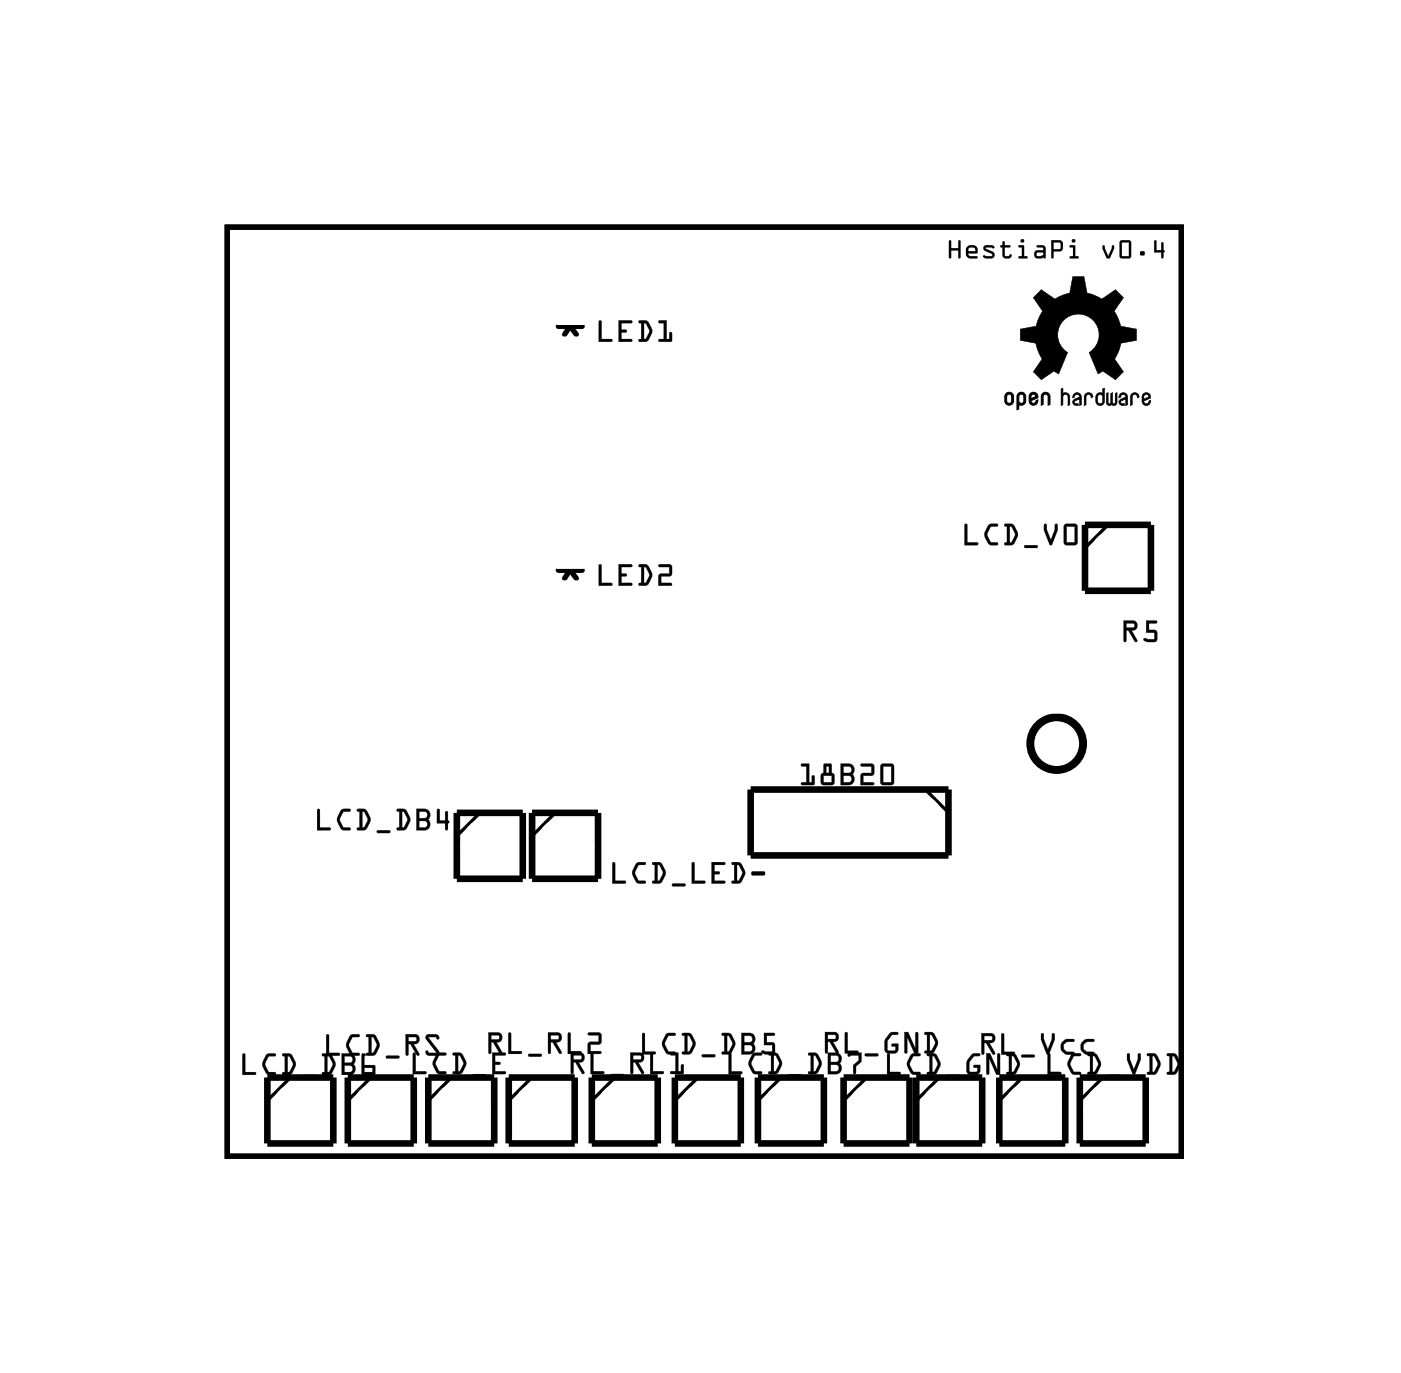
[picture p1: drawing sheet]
<svg xmlns="http://www.w3.org/2000/svg" width="54mm" height="53mm" viewBox="0 0 54 53" stroke-linecap="round" stroke-linejoin="round" font-family="sans-serif">
<path d="M8.8 8.8h36.7v35.8h-36.7zM21.5 12.6h.9M21.9 12.6l-.1 .3M22 12.6l.2 .3M21.5 22h.9M21.9 22l-.1 .3M22 22l.2 .3" fill="none" stroke="#000" stroke-width=".2"/>
<g fill="none" stroke="#000" stroke-width=".04">
<path d="M8.8 8.8h36.7v35.8h-36.7zM38.8 15.2h.1l.1 .2a.1 .1 0 0 1-.1 .1 .1 .1 0 0 1-.1-.1zM39.2 15.2h.3v.2l-.1 .2h-.1l-.1 .2zM39.3 15.2h.1v.2a.1 .1 0 0 1-.1 .1 .1 .1 0 0 1 0-.1zM39.7 15.2l.2-.1 .1 .2-.3 .1a.1 .1 0 0 0 .1 .1 .1 .1 0 0 0 .1-.1h.1a.17 .17 0 0 1-.2 .2 .17 .17 0 0 1-.2-.2zM39.7 15.2l.2 .1-.2 .1zM40.2 15.2l.1-.1 .1 .1 .1 .4h-.1v-.3a.1 .1 0 0 0-.1-.1 .1 .1 0 0 0-.1 .1v.3h-.1z"/>
<circle cx="38.9" cy="15.3" r=".23"/>
</g>
<g fill="none" stroke="#000" stroke-width=".25">
<path d="M17.6 31.3h2.5v2.6h-2.5zM20.5 31.3h2.5v2.6h-2.5zM28.9 30.4h7.6v2.6h-7.6zM41.8 20.2h2.5v2.6h-2.5zM10.3 41.5h2.5v2.6h-2.5zM13.4 41.5h2.5v2.6h-2.5zM16.5 41.5h2.5v2.6h-2.5zM19.6 41.5h2.5v2.6h-2.5zM22.8 41.5h2.5v2.6h-2.5zM26 41.5h2.5v2.6h-2.5zM29.2 41.5h2.5v2.6h-2.5zM32.5 41.5h2.5v2.6h-2.5z"/>
<path d="M35.3 41.5h2.5v2.6h-2.5zM38.5 41.5h2.5v2.6h-2.5zM41.6 41.5h2.5v2.6h-2.5z"/>
</g>
<g fill="none" stroke="#000" stroke-width=".13">
<path d="M18.5 31.3l-.9 .9M21.4 31.3l-.9 .9M35.7 30.4l.8 .9M42.7 20.2l-.9 .9M11.2 41.5l-.9 .9M14.3 41.5l-.9 .9M17.4 41.5l-.9 .9M20.5 41.5l-.9 .9M23.7 41.5l-.9 .9M26.9 41.5l-.9 .9M30.1 41.5l-.9 .9M33.4 41.5l-.9 .9"/>
<path d="M36.2 41.5l-.9 .9M39.4 41.5l-.9 .9M42.5 41.5l-.9 .9"/>
</g>
<g fill="#000">
<path d="M40.2 15.2l.1-.1 .1 .1 .1 .4h-.1v-.3a.1 .1 0 0 0-.1-.1 .1 .1 0 0 0-.1 .1v.3h-.1zM40.9 15h.1v.2l.1-.1 .1 .1v.4h-.1v-.3a.1 .1 0 0 0-.1-.1 .1 .1 0 0 0 0 .1v.3h-.1zM41.4 15.2l.2-.1 .1 .1v.4h-.1v-.2l-.2 .1h.1v.1a.14 .14 0 0 1-.2 0 .14 .14 0 0 1 .1-.2l.2-.1a.1 .1 0 0 0-.1-.1 .1 .1 0 0 0-.1 .1h-.1zM41.8 15.2a.13 .13 0 0 1 .2-.1 .13 .13 0 0 1 0 .2 .1 .1 0 0 0 0-.1 .11 .11 0 0 0-.2 .1v.3zM42.6 15.2l.1-.1v.5l.2-.5v.5l.1-.5v.5h-.3zM40 11.3l.1-.1 .5 .3 .6-.2 .1-.6h.5l.1 .6 .5 .2 .6-.3 .3 .3-.4 .5 .3 .6 .6 .1v.4l-.6 .1-.3 .6 .4 .5-.3 .3-.5-.3-.2 .1-.3-.8a.8 .8 0 0 0 .2-1.2 .8 .8 0 0 0-1.3 0 .8 .8 0 0 0 .2 1.2l-.3 .8-.2-.1-.5 .3-.3-.3 .3-.5-.2-.6-.6-.1v-.4l.6-.1 .3-.6-.4-.5zM43.2 15.2l.1-.1 .1 .1v.4v-.2l-.2 .1h.1v.1a.14 .14 0 0 1-.2 0 .14 .14 0 0 1 .1-.2l.2-.1a.1 .1 0 0 0-.1-.1 .1 .1 0 0 0-.1 .1h-.1zM43.6 15.2a.13 .13 0 0 1 .2-.1 .13 .13 0 0 1 0 .2 .1 .1 0 0 0-.1-.1 .1 .1 0 0 0-.1 .1v.3z"/>
<path d="M23.1 12.4h.1v.7h.4v.1h-.5zM23.1 12.4v.8h.5v-.1h-.4v-.7zM23.8 12.3l.6 .1-.1 .1h-.4v.2l.3 .1h-.3v.3h.4v.1h-.5zM23.8 12.3v.9h.5v-.1h-.4v-.3h.2l-.2-.1v-.3h.5zM24.6 12.4h.3l.2 .3-.2 .5-.3-.1h.1v-.6zM24.6 12.4h.1v.7h-.1l.3 .1 .2-.3v-.2l-.2-.3zM24.8 12.5v.6l.2-.3zM24.8 12.4l.2 .4-.2 .3zM25.4 12.4l.3-.1v.8h.1v-.3h.1v.4l-.5-.1h.2v-.6h-.2zM25.4 12.4h.2v.7h-.2l.5 .1v-.4l-.1 .3h-.1v-.8z"/>
<path d="M23.1 12.4h.1v.7h.4v.1h-.5zM23.8 12.3l.6 .1-.1 .1h-.4v.2l.3 .1h-.3v.3h.4v.1h-.5zM24.6 12.4h.3a.48 .48 0 0 1 .1 .7l-.1 .1-.3-.1h.1v-.6zM24.8 12.5v.6l.2-.3zM25.4 12.4l.3-.1v.8h.1l.1-.3v.4l-.5-.1h.2v-.6h-.2z"/>
<path d="M36.6 9.3v.3h.3v-.3h.1v.7l-.1-.3h-.3v.2zM36.6 9.3v.6v-.2h.3l.1 .3v-.7h-.1v.3h-.3v-.3zM37.3 9.5l.1-.1 .2 .1 .1 .3h-.4l.3 .1 .1 .1-.4-.1zM37.3 9.5v.4l.4 .1-.1-.1-.3-.1h.4l-.1-.3-.2-.1zM37.3 9.6v.1h.3l-.1-.2zM37.3 9.6l.2-.1 .1 .2h-.3zM37.9 9.5h.4v.1h-.3l.3 .1a.14 .14 0 0 1 0 .2 .14 .14 0 0 1-.1 .1l-.3-.1 .3-.1-.3-.1zM37.9 9.5v.2l.3 .1-.3 .1 .3 .1a.14 .14 0 0 0 .1-.1 .14 .14 0 0 0-.1-.2l-.2-.1h.3v-.1zM38.6 9.3l.1 .1 .2 .1h-.2v.3h.3a.19 .19 0 0 1-.2 .2 .19 .19 0 0 1-.2-.2v-.3h-.1zM38.6 9.3l-.1 .2h.1v.3a.19 .19 0 0 0 .2 .2 .19 .19 0 0 0 .2-.2h-.3v-.3h.2l-.2-.1zM39.2 9.5h.3v.4h.1v.1l-.4-.1h.2v-.4zM39.2 9.5h.2v.4h-.2l.4 .1v-.1h-.1v-.4zM39.3 9.3a.1 .1 0 0 1 .2 0 .1 .1 0 0 1-.2 0zM39.3 9.3a.1 .1 0 0 0 .2 0 .1 .1 0 0 0-.2 0zM39.9 9.5h.3l.1 .1v.4h-.3a.17 .17 0 0 1-.2-.2 .17 .17 0 0 1 .2-.2h.2l-.2-.1zM39.9 9.5h.1l.2 .1h-.2a.16 .16 0 0 0-.2 .2 .16 .16 0 0 0 .2 .2h.3v-.4l-.1-.1zM39.9 9.7l.1 .2 .2-.1v-.1zM39.9 9.7h.3v.1l-.2 .1zM40.5 9.3h.4l.1 .1-.1 .3h-.3l-.1 .3zM40.5 9.3v.7l.1-.3h.3l.1-.3-.1-.1zM40.6 9.3v.3h.2v-.2zM40.6 9.3l.2 .1v.2h-.2zM41.2 9.5h.2v.4h.2l-.1 .1-.3-.1h.1v-.4zM41.2 9.5h.1v.4h-.1l.3 .1v-.1h-.1v-.4zM41.3 9.3a.07 .07 0 0 1 .1 0 .07 .07 0 0 1-.1 0zM41.3 9.3a.07 .07 0 0 0 .1 0 .07 .07 0 0 0-.1 0zM42.5 9.5h.1l.1 .4 .1-.4h.1l-.1 .5-.2-.1zM42.5 9.5l.1 .4 .2 .1 .1-.5h-.1l-.1 .4zM43.2 9.3h.4l-.1 .7-.4-.1zM43.2 9.3l-.1 .6 .4 .1 .1-.7zM43.2 9.3v.6h.3v-.6zM43.2 9.3h.3v.6h-.3zM43.9 9.7h.2v.1h-.2zM43.9 9.7v.1h.2v-.1zM44.5 9.3h.1v.3h.1v-.2h.1l.1 .3-.1 .3-.1-.3h-.2zM44.5 9.3v.4h.2l.1 .3 .1-.3-.1-.3h-.1v.2h-.1v-.3z"/>
<path d="M36.6 9.3v.3h.3v-.3h.1v.7l-.1-.3h-.3v.2zM37.3 9.5l.1-.1 .2 .1 .1 .3h-.4l.3 .1 .1 .1-.4-.1zM37.3 9.6v.1h.3l-.1-.2zM37.9 9.5h.4v.1h-.3l.3 .1a.14 .14 0 0 1 0 .2 .14 .14 0 0 1-.1 .1l-.3-.1 .3-.1-.3-.1zM38.6 9.3l.1 .1 .2 .1h-.2v.4l.3-.1a.18 .18 0 0 1-.2 .2 .18 .18 0 0 1-.2-.2v-.3h-.1zM39.2 9.5h.3v.4h.1v.1l-.4-.1h.2v-.4zM39.3 9.3a.1 .1 0 0 1 .2 0 .1 .1 0 0 1-.2 0zM39.9 9.5h.3l.1 .1v.4h-.3a.16 .16 0 0 1-.2-.2 .16 .16 0 0 1 .2-.2h.2l-.2-.1zM39.9 9.7l.1 .2 .2-.1v-.1zM40.5 9.3h.4l.1 .1-.1 .3h-.3l-.1 .3zM40.6 9.3v.3h.2v-.2zM41.2 9.5h.2v.4h.2l-.1 .1-.3-.1h.1v-.4zM41.3 9.3a.07 .07 0 0 1 .1 0 .07 .07 0 0 1-.1 0zM42.5 9.5l.2 .4 .1-.4h.1l-.1 .5-.2-.1zM43.2 9.3h.4l-.1 .7-.4-.1zM43.2 9.3v.6h.3v-.6zM43.9 9.7h.2v.1h-.2zM44.5 9.3h.1v.3h.1v-.2h.1l.1 .3-.1 .3-.1-.3h-.2z"/>
<path d="M38.7 15.3a.23 .23 0 0 0 .4 0 .23 .23 0 0 0-.4 0zM38.8 15.2h.1l.1 .2a.1 .1 0 0 1-.1 .1 .1 .1 0 0 1-.1-.1z"/>
<path d="M39.2 15.2v.6l.1-.2h.1l.1-.2v-.2zM39.3 15.2h.1v.2a.1 .1 0 0 1-.1 .1 .1 .1 0 0 1 0-.1z"/>
<path d="M39.7 15.2l-.1 .2a.17 .17 0 0 0 .2 .2 .17 .17 0 0 0 .2-.2h-.1a.1 .1 0 0 1-.1 .1 .1 .1 0 0 1-.1-.1l.3-.1-.1-.2zM39.7 15.2l.2 .1-.2 .1z"/>
<path d="M40.9 15l.1-.1v.3l.1-.1 .1 .1v.4h-.1v-.3l-.1-.1v.1v.3h-.1zM40.9 15v.6h.1l-.1-.3 .1-.1 .1 .1 .1 .3v-.4h-.1h-.2l.1-.2z"/>
<path d="M41.4 15.2h.2l.1 .4h-.1v-.2l-.2 .1 .2 .1h-.2l-.1-.2 .3-.1-.1-.1-.2 .2zM41.4 15.2l-.1 .1h.1a.1 .1 0 0 1 .1-.1 .1 .1 0 0 1 .1 .1l-.2 .1v.2h.2l-.2-.1 .2-.1v.2h.1l-.1-.4z"/>
<path d="M41.8 15.2l.2-.1 .1 .2h-.1v-.1h-.1v.4h-.1zM41.8 15.2v.4v-.3a.11 .11 0 0 1 .2-.1 .11 .11 0 0 1 0 .1h.1a.17 .17 0 0 0-.1-.1 .17 .17 0 0 0-.2 0z"/>
<path d="M42.3 15.2h.2l.1-.2v.5a.17 .17 0 0 1-.2 .1 .17 .17 0 0 1-.2-.1zM42.3 15.2v.3a.1 .1 0 0 0 .1 .1 .1 .1 0 0 0 .1-.1v-.3z"/>
<path d="M42.3 15.2h.2v-.2l.1-.1v.6a.18 .18 0 0 1-.2 .1 .18 .18 0 0 1-.2-.1zM42.3 15.2v.4h.2l.1-.6h-.1v.2zM42.3 15.2v.3h.1l.1-.2zM42.3 15.2l.2 .1-.1 .3-.1-.1z"/>
<path d="M42.6 15.2l.1-.1v.4h.1v-.3l.1-.1v.5l.1-.4v-.1v.5h-.4zM42.6 15.2l.1 .4h.3v-.5v.1l-.1 .4v-.5l-.1 .1-.1 .4v-.5z"/>
<path d="M40 11.3l-.2 .2 .4 .5-.3 .6-.6 .1v.4l.6 .1 .3 .6-.4 .5 .3 .3 .5-.3 .2 .1 .3-.8a.81 .81 0 0 1-.3-1.1 .81 .81 0 0 1 1.1-.3 .81 .81 0 0 1 .4 1l-.3 .4 .3 .8 .2-.1 .5 .3 .3-.3-.4-.5 .3-.6 .6-.1v-.4l-.6-.1-.3-.6 .4-.5-.3-.3-.6 .3-.5-.2-.1-.6h-.5l-.1 .6-.6 .2-.5-.3zM40 11.3l.1-.1 .5 .3 .6-.2 .1-.6h.5l.1 .6 .5 .2 .6-.3 .3 .3-.4 .5 .3 .6 .6 .1v.4l-.6 .1-.3 .6 .4 .5-.3 .3-.5-.3-.2 .1-.3-.8a.79 .79 0 0 0 .1-1.2 .79 .79 0 0 0-1.2 0 .79 .79 0 0 0 .2 1.2l-.3 .8-.2-.1-.5 .3-.3-.3 .3-.5-.2-.6-.6-.1v-.4l.6-.1 .3-.6-.4-.5z"/>
<path d="M43.2 15.2h.2l.1 .4h-.1v-.2l-.2 .1 .1 .1h-.2v-.2l.3-.1-.1-.1-.2 .2zM43.2 15.2l-.1 .1 .2-.1 .1 .1-.3 .1v.2h.2l-.1-.1 .2-.1v.2v-.4h-.1z"/>
<path d="M43.6 15.2a.17 .17 0 0 1 .2-.1 .17 .17 0 0 1 .1 .2h-.1v-.1h-.1l-.1 .4h-.1zM43.6 15.2v.4v-.4l.3 .1-.1-.1z"/>
<path d="M44 15.2l.2-.1 .1 .2-.2 .2a.1 .1 0 0 0 .1 .1 .1 .1 0 0 0 .1-.1v-.1a.17 .17 0 0 1-.1 .2 .17 .17 0 0 1-.2-.1zM44.1 15.2v.2l.2-.1z"/>
<path d="M44 15.2l.2-.1 .1 .1v.1l-.2 .2h.1l.1-.1-.1 .2-.2-.1zM44.1 15.2l-.1 .3a.16 .16 0 0 0 .2 .1 .16 .16 0 0 0 .1-.2v.1a.11 .11 0 0 1-.1 .1 .11 .11 0 0 1-.1-.2l.2-.1-.1-.1zM44.1 15.2v.2l.2-.1zM44.1 15.2h.1l.1 .1-.2 .1z"/>
<path d="M12.2 31.2h.1v.7h.4v.1h-.5zM12.2 31.2v.8h.5v-.1h-.4v-.7zM13.1 31.2h.4v.1h-.3l-.1 .3 .1 .3h.3v.1h-.3l-.2-.3v-.2zM13.1 31.2l-.1 .4a.36 .36 0 0 0 .5 .4v-.1h-.3l-.1-.3 .1-.3 .3-.1zM13.8 31.2h.3l.2 .3-.3 .5h-.3l.2-.1v-.6zM13.8 31.2l.1 .1v.6l-.1 .1h.2l.2-.3v-.2l-.1-.3zM14 31.3v.6l.2-.3zM14 31.3l.2 .3-.2 .3zM14.5 32l.5 .1h-.4zM14.5 32l.1 .1h.4zM15.3 31.2h.3l.2 .3-.2 .5h-.3l.1-.1v-.6zM15.3 31.2l.1 .1v.6l-.1 .1h.3l.2-.3v-.2l-.2-.3zM15.5 31.3v.6l.2-.3zM15.5 31.3l.2 .3-.2 .3zM16 31.2h.4l.2 .1-.1 .3 .1 .2-.2 .2h-.4zM16 31.2v.8h.4a.23 .23 0 0 0 .2-.2 .23 .23 0 0 0-.1-.2 .23 .23 0 0 0 .1-.3 .23 .23 0 0 0-.2-.1zM16.2 31.6v.3h.2v-.2zM16.1 31.6h.3a.13 .13 0 0 1 .1 .2 .13 .13 0 0 1-.1 .1h-.3zM16.2 31.3v.2h.3l-.1-.2zM16.1 31.3h.3a.13 .13 0 0 1 .1 .1 .13 .13 0 0 1-.1 .1h-.3zM16.8 31.2h.1v.4h.2v-.3h.2v.4l-.1 .3h-.1v-.3h-.3zM16.9 31.2l-.1 .5h.4v.3l.1-.3-.1-.4v.3h-.3v-.4z"/>
<path d="M12.2 31.2h.1v.7h.4v.1h-.5zM13.1 31.2h.4l-.3 .1-.1 .3 .1 .3h.3v.1a.38 .38 0 0 1-.5-.4zM13.8 31.2h.3a.48 .48 0 0 1 0 .7l-.1 .1h-.2l.1-.1v-.6zM14 31.3v.6l.2-.3zM14.5 32l.5 .1h-.4zM15.3 31.2h.3a.48 .48 0 0 1 .1 .7l-.1 .1h-.3l.1-.1v-.6zM15.5 31.3v.6l.2-.3zM16 31.2h.4l.2 .1-.1 .3 .1 .2-.2 .2h-.4zM16.2 31.6v.3h.2v-.2zM16.2 31.3v.2h.3l-.1-.2zM16.9 31.2v.4h.2l.1-.3h.1v.4l-.1 .3-.1-.3h-.3z"/>
<path d="M23.1 21.8h.1v.7h.4v.1h-.5zM23.1 21.8v.8h.5v-.1h-.4v-.7zM23.8 21.7l.6 .1-.1 .1h-.4v.2l.3 .1h-.3v.3h.4v.1h-.5zM23.8 21.7v.9h.5v-.1h-.4v-.3h.2l-.2-.1v-.3h.5zM24.6 21.8h.3l.2 .3-.2 .5-.3-.1h.1v-.6zM24.6 21.8h.1v.7h-.1l.3 .1 .2-.3v-.2l-.2-.3zM24.8 21.9v.6l.2-.3zM24.8 21.8l.2 .4-.2 .3zM25.4 21.8h.5v.4h-.4v.3h.4v.1h-.5v-.5h.4v-.2h-.4zM25.4 21.8h.4v.3h-.4v.5h.5v-.1h-.4v-.3h.4v-.4z"/>
<path d="M23.1 21.8h.1v.7h.4v.1h-.5zM23.8 21.7l.6 .1-.1 .1h-.4v.2l.3 .1h-.3v.3h.4v.1h-.5zM24.6 21.8h.3a.48 .48 0 0 1 .1 .7l-.1 .1-.3-.1h.1v-.6zM24.8 21.9v.6l.2-.3zM25.4 21.8h.5v.4h-.4v.3h.4v.1h-.5v-.5h.4v-.2h-.4z"/>
<path d="M23.6 33.2l.1 .1v.6h.4v.2h-.5zM23.6 33.2v.9l.5-.1h-.4v-.7zM24.5 33.3h.4h-.3l-.1 .3 .1 .3h.3v.2l-.4-.1-.1-.2v-.2zM24.5 33.3l-.1 .4a.36 .36 0 0 0 .4 .3l-.2-.1-.1-.3 .1-.3h.3zM25.1 33.2h.4l.1 .4-.2 .5-.3-.1 .1-.1v-.6zM25.1 33.2l.1 .1v.7h-.1h.3l.2-.3v-.2l-.1-.2zM25.3 33.3v.6l.2-.3zM25.3 33.3l.2 .3-.1 .4zM25.9 34.1h.5l-.5 .1zM25.9 34.1v.1l.5-.1zM26.7 33.2l.1 .1v.6h.3v.2h-.5zM26.7 33.2v.9l.4-.1h-.3v-.7zM27.4 33.2l.5 .1h-.4v.3h.2l-.2 .1v.2h.4v.2h-.5zM27.4 33.2v.9l.5-.1h-.4v-.3l.2-.1h-.2v-.3h.4zM28.2 33.2h.3l.2 .4-.2 .5-.3-.1 .1-.1v-.6zM28.2 33.2l.1 .1v.7h-.1h.3l.2-.3v-.2l-.2-.2zM28.4 33.3v.6l.2-.3zM28.4 33.3l.2 .3-.2 .4zM29 33.6h.4l.1 .1h-.5zM29 33.6v.1h.5l-.1-.1z"/>
<path d="M23.6 33.2l.1 .1v.6l.4 .1-.5 .1zM24.5 33.3h.4h-.3l-.1 .3 .1 .3 .3 .1-.1 .1a.38 .38 0 0 1-.4-.5zM25.1 33.2l.4 .1a.48 .48 0 0 1 0 .7h-.1h-.3l.1-.1v-.6zM25.3 33.3l.1 .6 .1-.3zM25.9 34.1h.5l-.5 .1zM26.7 33.2l.1 .1v.6l.3 .1-.4 .1zM27.4 33.2l.5 .1h-.4v.3h.2l-.2 .1v.2l.4 .1-.5 .1zM28.2 33.2l.3 .1a.48 .48 0 0 1 .1 .7h-.1h-.3l.1-.1v-.6zM28.4 33.3v.6l.2-.3zM29 33.6h.4l.1 .1h-.5z"/>
<path d="M30.9 29.4h.3v.8h.1v-.3h.1v.4l-.5-.1v-.1l.2 .1v-.7h-.2zM30.9 29.5h.2v.7h-.2h.4v-.3v.3h-.1v-.8zM31.7 29.4l.3 .1v.3l.2 .1-.1 .4-.5-.1zM31.7 29.5l-.1 .7h.5v-.3l-.1-.1v-.3zM31.7 29.9v.3h.3v-.3zM31.7 29.9h.3v.3h-.3zM31.8 29.5v.3h.1v-.3zM31.8 29.5h.1v.3h-.1zM32.4 29.4h.4l.1 .2-.1 .2 .1 .2-.1 .2-.4 .1zM32.4 29.4v.9h.3a.23 .23 0 0 0 .2-.2 .23 .23 0 0 0-.1-.3 .23 .23 0 0 0 .1-.2 .23 .23 0 0 0-.2-.2zM32.5 29.9v.3l.3-.1v-.2zM32.5 29.9h.2a.13 .13 0 0 1 .1 .1 .13 .13 0 0 1-.1 .2h-.2zM32.5 29.5v.3l.3-.1-.1-.1zM32.5 29.5h.2a.13 .13 0 0 1 .1 .2 .13 .13 0 0 1-.1 .1h-.2zM33.2 29.4l.5 .1v.4h-.4v.3l.3-.1v.2h-.5l.1-.5h.4v-.3h-.4zM33.2 29.5h.4v.3h-.4v.5l.4-.1h-.3v-.3h.3l.1-.4zM33.9 29.5l.4-.1 .1 .1v.7v.1l-.5-.1zM34 29.5l-.1 .7h.5v-.7zM34 29.5v.7h.3v-.7zM34 29.5h.3v.7h-.3z"/>
<path d="M30.9 29.4h.3v.8h.1l.1-.3v.4l-.5-.1h.2v-.7h-.2zM31.7 29.4l.3 .1v.3l.1 .1v.3h-.5zM31.7 29.9v.3h.3v-.3zM31.8 29.5v.3h.1v-.3zM32.4 29.4h.4l.1 .2-.1 .2 .1 .2-.1 .2-.4 .1zM32.5 29.9v.3l.3-.1v-.2zM32.5 29.5v.3l.3-.1-.1-.2zM33.2 29.4l.5 .1-.1 .4h-.3v.3h.3v.1h-.4v-.5h.4v-.3h-.4zM33.9 29.5h.5v.7h-.5zM34 29.5v.7h.3v-.7z"/>
<path d="M37.2 20.2h.1v.7h.4v.1h-.5zM37.2 20.2v.8h.5v-.1h-.4v-.7zM38.1 20.2h.4l-.1 .1h-.2l-.2 .3 .2 .3h.2v.1h-.3l-.2-.3v-.2zM38.1 20.2l-.2 .5a.36 .36 0 0 0 .5 .3v-.1h-.2l-.2-.3 .2-.3 .2-.1zM38.7 20.2h.3l.2 .3-.2 .5h-.3l.1-.1v-.6zM38.7 20.2l.1 .1v.6l-.1 .1h.3l.2-.3v-.2l-.2-.3zM38.9 20.3v.6l.2-.3zM38.9 20.3l.2 .3-.2 .3zM39.5 21l.5 .1h-.5zM39.5 21v.1h.5zM40.2 20.2h.1l.2 .6 .1-.6h.1l.1 .2-.3 .6h-.1l-.2-.6zM40.2 20.2v.2l.2 .6h.1l.2-.6v-.2h-.1l-.1 .6-.2-.6zM41 20.2h.4l.1 .1v.6l-.1 .1-.4-.1zM41 20.2v.7l.4 .1 .1-.7zM41.1 20.3v.6h.3v-.6zM41.1 20.3h.3v.6h-.3z"/>
<path d="M37.2 20.2h.1v.7h.4v.1h-.5zM38.1 20.2h.3l-.2 .1-.2 .3 .2 .3h.2v.1a.38 .38 0 0 1-.5-.4zM38.7 20.2h.3a.48 .48 0 0 1 .1 .7l-.1 .1h-.3l.1-.1v-.6zM38.9 20.3v.6l.2-.3zM39.5 21l.5 .1h-.5zM40.2 20.2h.1l.2 .6 .1-.6h.1v.2l-.2 .6h-.1l-.2-.6zM41 20.2l.5 .1-.1 .7-.4-.1zM41.1 20.3v.6h.3v-.6z"/>
<path d="M43.3 23.9h.4a.19 .19 0 0 1 .1 .2 .19 .19 0 0 1-.2 .2l.2 .4h-.1l-.3-.4v.4h-.1zM43.3 23.9v.8l.1-.4h.1l.2 .4h.1l-.2-.4a.19 .19 0 0 0 .2-.2 .19 .19 0 0 0-.1-.2zM43.4 24v.2h.3v-.2zM43.4 24h.3v.2h-.3zM44.2 23.9l.4 .1h-.3v.3h.3v.4h-.4a.09 .09 0 0 1-.1 0 .09 .09 0 0 1 0-.1h.4v-.2h-.3zM44.2 23.9v.5h.3v.2h-.4v.1h.4l.1-.4h-.3v-.3h.3z"/>
<path d="M43.3 23.9h.4a.19 .19 0 0 1 .1 .2 .19 .19 0 0 1-.2 .2l.2 .4h-.1l-.3-.4v.4h-.1zM43.4 24v.2h.3v-.2zM44.2 23.9l.4 .1h-.3v.3h.3v.4h-.4a.09 .09 0 0 1-.1 0 .09 .09 0 0 1 0-.1h.4v-.2h-.3z"/>
<path d="M9.4 40.6l.1 .1-.1 .6h.4v.1h-.5zM9.4 40.6l-.1 .8h.5v-.1h-.4v-.6zM10.3 40.7l.3-.1v.1h-.2l-.2 .3 .2 .3h.2v.1h-.3l-.2-.3v-.1zM10.3 40.7l-.2 .4a.36 .36 0 0 0 .5 .3v-.1h-.2l-.2-.3 .2-.3 .2-.1zM10.9 40.6h.3l.2 .4-.2 .4h-.3l.1-.1v-.6zM10.9 40.6l.1 .1v.6l-.1 .1h.3l.2-.3v-.2l-.2-.3zM11.1 40.7v.6l.2-.3zM11.1 40.7l.2 .3-.2 .3zM11.6 41.4l.6 .1h-.5zM11.7 41.4v.1h.5zM12.4 40.6h.3l.2 .4-.2 .4h-.3l.1-.1v-.6zM12.4 40.6l.1 .1v.6l-.1 .1h.3l.2-.3v-.2l-.2-.3zM12.6 40.7v.6l.2-.3zM12.6 40.7l.2 .3-.1 .3zM13.2 40.6h.4l.1 .1-.1 .3 .1 .2-.1 .2h-.4zM13.2 40.6v.8h.3a.23 .23 0 0 0 .2-.1 .23 .23 0 0 0-.1-.3 .23 .23 0 0 0 .1-.2 .23 .23 0 0 0-.2-.2zM13.3 41.1v.2h.3v-.2zM13.3 41.1h.2a.13 .13 0 0 1 .1 .1 .13 .13 0 0 1-.1 .1h-.2zM13.3 40.7v.3l.3-.1-.1-.2zM13.3 40.7h.2a.13 .13 0 0 1 .1 .1 .13 .13 0 0 1-.1 .2h-.2zM13.9 40.6h.2l-.1 .5h.5l-.1 .3h-.5zM13.9 40.6v.8h.5v-.3h-.4l.1-.5zM14 41.2v.1h.4v-.1zM14 41.2h.4v.1h-.4z"/>
<path d="M9.4 40.6v.1v.6h.4v.1h-.5zM10.3 40.7l.3-.1-.2 .1-.2 .3 .2 .3h.2v.1a.38 .38 0 0 1-.5-.4zM10.9 40.6h.3a.48 .48 0 0 1 .1 .7l-.1 .1h-.3l.1-.1v-.6zM11.1 40.7v.6l.2-.3zM11.7 41.4l.5 .1h-.5zM12.4 40.6h.3a.48 .48 0 0 1 .1 .7l-.1 .1h-.3l.1-.1v-.6zM12.6 40.7l.1 .6 .1-.3zM13.2 40.6h.4l.1 .1-.1 .3 .1 .2-.1 .2h-.4zM13.3 41.1v.2h.3v-.2zM13.3 40.7v.3l.3-.1-.1-.2zM13.9 40.6h.2l-.1 .5h.5l-.1 .3h-.5zM14 41.2v.1h.4v-.1z"/>
<path d="M12.6 39.9h.1v.7h.4v.1h-.5zM12.6 39.9v.8h.5v-.1h-.4v-.7zM13.5 39.9h.4l-.1 .1h-.2l-.2 .3 .2 .3h.2v.1h-.3l-.1-.3-.1-.2zM13.5 39.9l-.2 .4a.36 .36 0 0 0 .5 .4v-.1h-.2l-.2-.3 .2-.3 .3-.1zM14.1 39.9h.3l.2 .3-.2 .5h-.3l.1-.1v-.6zM14.1 39.9l.1 .1v.6l-.1 .1h.3l.2-.3v-.2l-.2-.3zM14.3 40v.6l.2-.3zM14.3 40l.2 .3-.2 .3zM14.9 40.7h.5l-.5 .1zM14.9 40.7v.1l.5-.1zM15.6 39.9h.4a.19 .19 0 0 1 .2 .2 .19 .19 0 0 1-.3 .1l.3 .5h-.1l-.4-.5v.4v.1zM15.6 39.9l.1 .8v-.5h.1l.3 .5-.2-.5a.19 .19 0 0 0 .3-.1 .19 .19 0 0 0-.2-.2zM15.7 40v.1h.3v-.1zM15.7 40h.3l.1 .1h-.4zM16.4 39.9h.4h.1v.2l-.1-.1h-.3l.4 .5-.1 .2h-.3l-.1-.1v-.1l.1 .1h.3l-.4-.5zM16.4 39.9v.2l.4 .5h-.3l-.1-.1v.1l.1 .1h.3l.1-.2-.4-.5h.3l.1 .1v-.1l-.1-.1z"/>
<path d="M12.6 39.9h.1v.7h.4v.1h-.5zM13.5 39.9h.4l-.3 .1-.2 .3 .2 .3h.2v.1a.38 .38 0 0 1-.5-.4zM14.1 39.9h.3a.48 .48 0 0 1 .1 .7l-.1 .1h-.3l.1-.1v-.6zM14.3 40v.6l.2-.3zM14.9 40.7h.5l-.5 .1zM15.6 39.9h.4a.19 .19 0 0 1 .2 .2 .19 .19 0 0 1-.3 .1l.3 .5h-.1l-.4-.5v.4v.1zM15.7 40v.1h.3v-.1zM16.4 39.9h.4h.1v.2l-.1-.1h-.3l.4 .5-.1 .2h-.3l-.1-.1v-.1l.1 .1h.3l-.4-.5z"/>
<path d="M15.9 40.6h.1v.7h.4v.1h-.5zM15.9 40.6v.8h.5v-.1h-.4v-.7zM16.8 40.6h.4v.1h-.3l-.1 .3 .1 .3h.3v.1h-.3l-.2-.3v-.2zM16.8 40.6l-.1 .4a.36 .36 0 0 0 .4 .4l.1-.1h-.3l-.1-.3 .1-.3 .3-.1zM17.4 40.6h.4l.2 .3-.3 .5h-.3l.1-.1v-.6zM17.5 40.6v.1v.6l-.1 .1h.3l.2-.3v-.2l-.1-.3zM17.6 40.7l.1 .6 .2-.3zM17.6 40.7l.3 .3-.2 .3zM18.2 41.4h.5l-.4 .1zM18.2 41.4l.1 .1 .4-.1zM19 40.6h.5l-.1 .1h-.3v.2l.2 .1h-.2v.3h.4v.1h-.5zM19 40.6v.8h.5v-.1h-.4v-.3h.2l-.2-.1v-.2l.4-.1z"/>
<path d="M15.9 40.6h.1v.7h.4v.1h-.5zM16.8 40.6h.4l-.3 .1-.1 .3 .1 .3h.3l-.1 .1a.38 .38 0 0 1-.4-.4zM17.5 40.6h.3a.48 .48 0 0 1 0 .7l-.1 .1h-.3l.1-.1v-.6zM17.6 40.7l.1 .6 .2-.3zM18.2 41.4h.5l-.4 .1zM19 40.6h.5l-.1 .1h-.3v.2l.2 .1h-.2v.3h.4v.1h-.5z"/>
<path d="M18.8 39.8h.4a.19 .19 0 0 1 .2 .2 .19 .19 0 0 1-.3 .2l.2 .4-.4-.4v.4h-.1zM18.8 39.8l.1 .8v-.4h.1l.2 .4h.1l-.2-.4a.19 .19 0 0 0 .2-.2 .19 .19 0 0 0-.1-.2zM18.9 39.9v.2l.3-.1v-.1zM18.9 39.9h.3v.1l-.3 .1zM19.6 39.8h.1v.7h.4v.1h-.5zM19.6 39.8v.8h.5v-.1h-.4v-.7zM20.4 40.6l.5 .1h-.5zM20.4 40.6v.1h.5zM21.1 39.8h.4a.19 .19 0 0 1 .1 .2 .19 .19 0 0 1-.2 .2l.2 .4-.4-.4v.4h-.1zM21.1 39.8v.8l.1-.4h.1l.2 .4h.1l-.2-.4a.19 .19 0 0 0 .2-.2 .19 .19 0 0 0-.1-.2zM21.2 39.9v.2l.3-.1v-.1zM21.2 39.9h.3v.1l-.3 .1zM21.9 39.8h.1v.7h.4v.1h-.5zM21.9 39.8v.8h.5v-.1h-.4v-.7zM22.7 39.8l.5 .1-.1 .3-.3 .1v.2h.3v.1h-.5l.1-.4h.4v-.3h-.4zM22.7 39.8v.1h.4v.3h-.4l-.1 .4h.5v-.1h-.4v-.2l.4-.1 .1-.3z"/>
<path d="M18.8 39.8h.4a.19 .19 0 0 1 .1 .2 .19 .19 0 0 1-.2 .2l.2 .4-.4-.4v.4zM18.9 39.9v.2l.3-.1v-.1zM19.6 39.8h.1v.7h.4v.1h-.5zM20.4 40.6l.5 .1h-.5zM21.1 39.8h.4a.19 .19 0 0 1 .1 .2 .19 .19 0 0 1-.2 .2l.2 .4-.4-.4v.4h-.1zM21.2 39.9v.2l.3-.1v-.1zM21.9 39.8h.1v.7h.4v.1h-.5zM22.7 39.8l.5 .1-.1 .3-.3 .1v.2h.3v.1h-.5l.1-.4h.4v-.3h-.4z"/>
<path d="M22 40.6h.4a.19 .19 0 0 1 .1 .2 .19 .19 0 0 1-.2 .1l.2 .5h-.1l-.3-.5v.4l-.1 .1zM22 40.6v.8l.1-.5h.1l.2 .5h.1l-.2-.5a.19 .19 0 0 0 .2-.1 .19 .19 0 0 0-.1-.2zM22.1 40.7v.1h.3v-.1zM22.1 40.7h.3v.1h-.3zM22.8 40.6h.1v.7h.4v.1h-.6zM22.8 40.6v.8h.4v-.1h-.3v-.7zM23.5 41.4h.6l-.5 .1zM23.5 41.4l.1 .1 .4-.1zM24.3 40.6h.4a.19 .19 0 0 1 .1 .2 .19 .19 0 0 1-.2 .1l.2 .5h-.1l-.3-.5v.4l-.1 .1zM24.3 40.6v.8l.1-.5h.1l.2 .5h.1l-.2-.5a.19 .19 0 0 0 .2-.1 .19 .19 0 0 0-.1-.2zM24.4 40.7v.1h.3v-.1zM24.4 40.7h.3v.1h-.3zM25.1 40.6h.1v.7h.3v.1h-.5zM25.1 40.6l-.1 .8h.5v-.1h-.3v-.7zM25.8 40.6h.3v.7h.1v-.3h.1v.4h-.5v-.1h.2v-.6h-.2zM25.8 40.6v.1h.2v.6l-.2 .1h.5v-.4l-.1 .3h-.1v-.7z"/>
<path d="M22 40.6h.4a.19 .19 0 0 1 .1 .2 .19 .19 0 0 1-.2 .1l.2 .5h-.1l-.3-.5v.4l-.1 .1zM22.1 40.7v.1h.3v-.1zM22.8 40.6h.1v.7h.3v.1h-.4zM23.5 41.4h.5l-.4 .1zM24.3 40.6h.4a.19 .19 0 0 1 .1 .2 .19 .19 0 0 1-.2 .1l.2 .5h-.1l-.3-.5v.4l-.1 .1zM24.4 40.7v.1h.3v-.1zM25.1 40.6h.1v.7h.3v.1h-.5zM25.8 40.6h.3v.7h.1l.1-.3v.4h-.5l.2-.1v-.6h-.2z"/>
<path d="M24.8 39.8l.1 .1-.1 .6h.4v.1h-.5zM24.8 39.8l-.1 .8h.5v-.1h-.4v-.6zM25.7 39.9l.3-.1v.1h-.2l-.2 .3 .2 .3h.2v.1h-.3l-.2-.3v-.1zM25.7 39.9l-.2 .4a.36 .36 0 0 0 .5 .3v-.1h-.2l-.2-.3 .2-.3 .2-.1zM26.3 39.8h.3l.2 .4-.2 .4h-.3l.1-.1v-.6zM26.3 39.8l.1 .1v.6l-.1 .1h.3l.2-.3v-.2l-.2-.3zM26.5 39.9v.6l.2-.3zM26.5 39.9l.2 .3-.2 .3zM27 40.6l.6 .1h-.5zM27.1 40.7h.5zM27.8 39.8h.3l.2 .4-.2 .4h-.3l.1-.1v-.6zM27.8 39.8l.1 .1v.6l-.1 .1h.3l.2-.3v-.2l-.2-.3zM28 39.9v.6l.2-.3zM28 39.9l.2 .3-.2 .3zM28.6 39.8h.4l.1 .1-.1 .3 .1 .2-.1 .2h-.4zM28.6 39.8v.8h.3a.23 .23 0 0 0 .2-.1 .23 .23 0 0 0-.1-.3 .23 .23 0 0 0 .1-.2 .23 .23 0 0 0-.2-.2zM28.7 40.3v.2h.2v-.2zM28.7 40.3h.2a.13 .13 0 0 1 .1 .1 .13 .13 0 0 1-.1 .1h-.2zM28.7 39.9v.3l.3-.1-.1-.2zM28.7 39.9h.2a.13 .13 0 0 1 .1 .1 .13 .13 0 0 1-.1 .2h-.2zM29.4 39.8l.5 .1h-.4v.3h.4v.4h-.4a.09 .09 0 0 1-.1 0 .09 .09 0 0 1 0-.1h.4v-.2h-.4zM29.4 39.8v.5h.4v.2h-.4l-.1 .1h.5v-.4h-.3v-.3l.3-.1z"/>
<path d="M24.8 39.8v.1v.6h.4v.1h-.5zM25.7 39.9l.3-.1-.2 .1-.2 .3 .2 .3h.2v.1a.38 .38 0 0 1-.5-.4zM26.3 39.8h.3a.48 .48 0 0 1 .1 .7l-.1 .1h-.3l.1-.1v-.6zM26.5 39.9v.6l.2-.3zM27.1 40.7h.5h-.5zM27.8 39.8h.3a.48 .48 0 0 1 .1 .7l-.1 .1h-.3l.1-.1v-.6zM28 39.9v.6l.2-.3zM28.6 39.8h.4l.1 .1-.1 .3 .1 .2-.1 .2h-.4zM28.7 40.3v.2h.3v-.2zM28.7 39.9v.3l.3-.1-.1-.2zM29.4 39.8l.5 .1h-.4v.3h.3v.4h-.3a.09 .09 0 0 1-.1 0 .09 .09 0 0 1 0-.1h.4v-.2h-.4z"/>
<path d="M28.1 40.6h.1v.7h.4v.1h-.5zM28.1 40.6v.8h.5v-.1h-.4v-.7zM29 40.6h.4l-.1 .1h-.2l-.2 .3 .2 .3h.2v.1h-.3l-.1-.3-.1-.2zM29 40.6l-.2 .4a.36 .36 0 0 0 .5 .4v-.1h-.2l-.2-.3 .2-.3 .3-.1zM29.6 40.6h.3l.2 .3-.2 .5h-.3l.1-.1v-.6zM29.6 40.6l.1 .1v.6l-.1 .1h.3l.2-.3v-.2l-.2-.3zM29.8 40.7v.6l.2-.3zM29.8 40.7l.2 .3-.1 .3zM30.4 41.4l.5 .1h-.5zM30.4 41.4v.1h.5zM31.1 40.6h.4l.2 .3-.3 .5h-.3l.1-.1v-.6zM31.2 40.6v.1v.6l-.1 .1h.3l.2-.3v-.2l-.1-.3zM31.3 40.7v.6l.2-.3zM31.3 40.7l.3 .3-.2 .3zM31.9 40.6h.4l.1 .1-.1 .3 .1 .2-.1 .2h-.4zM31.9 40.6v.8h.3a.23 .23 0 0 0 .2-.2 .23 .23 0 0 0-.1-.2 .23 .23 0 0 0 .1-.3 .23 .23 0 0 0-.2-.1zM32 41v.3h.3v-.2zM32 41h.2a.13 .13 0 0 1 .1 .2 .13 .13 0 0 1-.1 .1h-.2zM32 40.7v.2h.3l-.1-.2zM32 40.7h.2a.13 .13 0 0 1 .1 .1 .13 .13 0 0 1-.1 .1h-.2zM32.7 40.6h.5v.3l-.2 .2-.1 .3v-.3l.2-.2v-.2h-.4zM32.7 40.6v.1h.4v.2l-.2 .2v.3l.1-.3 .2-.2v-.3z"/>
<path d="M28.1 40.6h.1v.7h.4v.1h-.5zM29 40.6h.4l-.3 .1-.2 .3 .2 .3h.2v.1a.38 .38 0 0 1-.5-.4zM29.6 40.6h.3a.48 .48 0 0 1 .1 .7l-.1 .1h-.3l.1-.1v-.6zM29.8 40.7l.1 .6 .1-.3zM30.4 41.4l.5 .1h-.5zM31.1 40.6h.4a.48 .48 0 0 1 0 .7l-.1 .1h-.3l.1-.1v-.6zM31.3 40.7l.1 .6 .2-.3zM31.9 40.6h.4l.1 .1-.1 .3 .1 .2-.1 .2h-.4zM32 41v.3h.3v-.2zM32 40.7v.2h.3v-.2zM32.7 40.6h.5v.3l-.2 .2-.1 .3v-.3l.2-.2v-.2h-.4z"/>
<path d="M31.8 39.8h.4a.19 .19 0 0 1 .1 .2 .19 .19 0 0 1-.2 .2l.2 .4h-.1l-.3-.4v.3l-.1 .1zM31.8 39.8v.8l.1-.5h.1l.2 .5h.1l-.2-.5a.19 .19 0 0 0 .2-.1 .19 .19 0 0 0-.1-.2zM31.9 39.9v.1h.3v-.1zM31.9 39.9h.3v.1l-.3 .1zM32.6 39.8h.1v.7h.3v.1h-.5zM32.6 39.8l-.1 .8h.5v-.1h-.3v-.7zM33.3 40.6l.5 .1h-.4zM33.3 40.6l.1 .1h.4zM34.3 39.8h.3v.1h-.2l-.2 .3v.3h.3v-.2h-.1v-.1h.2v.3l-.1 .1h-.3l-.1-.1v-.4zM34.3 39.8a.55 .55 0 0 0-.1 .8h.3l.1-.2v-.2h-.2v.1h.1v.2h-.3v-.4l.2-.2 .2-.1zM34.8 39.8h.2l.3 .6v-.6h.1v.8h-.2l-.2-.6v.5l-.2 .1zM34.8 39.8l.1 .8v-.1v-.6l.3 .7h.2v-.8h-.1v.6l-.3-.6zM35.6 39.8h.3l.2 .3-.2 .5h-.3l.1-.1v-.6zM35.6 39.8l.1 .1v.6l-.1 .1h.3l.2-.3v-.2l-.2-.3zM35.8 39.9v.6l.2-.3zM35.8 39.9l.2 .3-.1 .3z"/>
<path d="M31.8 39.8h.4a.19 .19 0 0 1 .1 .2 .19 .19 0 0 1-.2 .2l.2 .4h-.1l-.3-.4v.3l-.1 .1zM31.9 39.9v.1h.3v-.1zM32.6 39.8h.1v.7h.3v.1h-.5zM33.3 40.6l.5 .1h-.4zM34.3 39.8h.3l-.2 .1-.2 .2v.4h.3v-.2h-.2l.3-.1v.3l-.1 .1h-.3l-.1-.2a.57 .57 0 0 1 .2-.6zM34.8 39.8h.2l.3 .6v-.6h.1v.8h-.2l-.2-.6v.5l-.2 .1zM35.6 39.8h.3a.48 .48 0 0 1 .1 .7l-.1 .1h-.3l.1-.1v-.6zM35.8 39.9l.1 .6 .1-.3z"/>
<path d="M34.2 40.6h.1v.7h.4v.1h-.5zM34.2 40.6v.8h.5v-.1h-.4v-.7zM35.1 40.6h.4l-.1 .1h-.2l-.1 .3 .1 .3h.2v.1h-.3l-.1-.3-.1-.1zM35.1 40.7l-.1 .4a.36 .36 0 0 0 .4 .3v-.1h-.2l-.2-.3 .2-.3 .3-.1zM35.7 40.6h.3l.2 .4-.2 .4h-.3l.1-.1v-.6zM35.7 40.6l.1 .1v.6l-.1 .1h.3l.2-.3v-.2l-.2-.3zM35.9 40.7v.6l.2-.3zM35.9 40.7l.2 .3-.1 .3zM36.5 41.4l.5 .1h-.5zM36.5 41.4v.1h.5zM37.4 40.7l.4-.1-.1 .1h-.2l-.2 .3 .1 .3h.2l.1-.1h-.2v-.1l.3-.1v.3l-.1 .1h-.4l-.1-.1v-.4zM37.4 40.7a.55 .55 0 0 0-.1 .7h.4l.1-.1v-.3h-.2l-.1 .1h.2l-.1 .2h-.3l.1-.4 .1-.2 .3-.1zM38 40.6h.1l.3 .6v-.6h.1v.8h-.1l-.3-.6v.6h-.1zM38 40.6v.8h.1v-.6l.3 .6h.1v-.8h-.1v.7l-.3-.7zM38.8 40.6h.3l.2 .4-.2 .4h-.3l.1-.1v-.6zM38.8 40.6l.1 .1v.6l-.1 .1h.3l.2-.3v-.2l-.2-.3zM39 40.7v.6l.2-.3zM39 40.7l.2 .3-.2 .3z"/>
<path d="M34.2 40.6h.1v.7h.4v.1h-.5zM35.1 40.6h.4l-.3 .1-.2 .3 .2 .3h.2v.1a.38 .38 0 0 1-.5-.4zM35.7 40.6h.3a.48 .48 0 0 1 .1 .7l-.1 .1h-.3l.1-.1v-.6zM35.9 40.7l.1 .6 .1-.3zM36.5 41.4l.5 .1h-.5zM37.4 40.7l.4-.1-.3 .1-.1 .2-.1 .4h.3l.1-.1-.2-.1 .3-.1v.3l-.1 .1h-.3l-.2-.1a.57 .57 0 0 1 .2-.6zM38 40.6h.1l.3 .6v-.6h.1v.8h-.1l-.3-.6v.6h-.1zM38.8 40.6h.3a.48 .48 0 0 1 .1 .7l-.1 .1h-.3l.1-.1v-.6zM39 40.7v.6l.2-.3z"/>
<path d="M37.8 39.8h.4a.19 .19 0 0 1 .1 .2 .19 .19 0 0 1-.2 .2l.2 .4-.4-.4v.4h-.1zM37.8 39.8v.8l.1-.4h.1l.2 .4h.1l-.2-.4a.19 .19 0 0 0 .2-.2 .19 .19 0 0 0-.1-.2zM37.9 39.9v.2h.3v-.2zM37.9 39.9h.3v.2h-.3zM38.6 39.8l.1 .1v.6h.4v.1l-.5 .1zM38.6 39.8v.8h.5v-.1h-.4v-.6zM39.4 40.7h.5l-.5 .1zM39.4 40.7h.5zM40.1 39.8l.1 .1 .2 .5 .1-.5h.1v.2l-.2 .5h-.1l-.2-.5zM40.1 39.8v.3l.2 .5h.1l.2-.5v-.2h-.1l-.1 .6-.2-.6zM40.9 40.2l.2-.2 .3 .1v.1h-.3l-.1 .1v.2h.4v.1h-.3l-.2-.1zM40.9 40.2v.3l.2 .1h.3v-.1h-.3l-.1-.1 .1-.2 .3-.1h-.3zM41.7 40.2l.2-.2 .3 .1-.1 .1h-.2l-.2 .1 .1 .2h.3l.1 .1h-.4l-.1-.1zM41.7 40.2v.3l.1 .1h.3v-.1h-.2l-.2-.1 .1-.2 .3-.1h-.2z"/>
<path d="M37.8 39.8h.4a.19 .19 0 0 1 .1 .2 .19 .19 0 0 1-.2 .2l.2 .4-.4-.4v.4h-.1zM37.9 39.9v.2h.3v-.2zM38.6 39.8l.1 .1v.6h.4v.1h-.5zM39.4 40.7h.5l-.5 .1zM40.1 39.8l.1 .1 .2 .5 .1-.5h.1v.2l-.2 .5h-.1l-.2-.5zM40.9 40.2l.2-.2 .3 .1-.4 .2v.1l.1 .1 .3 .1h-.3a.3 .3 0 0 1-.2-.4zM41.7 40.2l.2-.2 .3 .1-.5 .2v.1l.2 .1 .3 .1h-.3a.3 .3 0 0 1-.2-.4z"/>
<path d="M40.4 40.6h.1v.7h.4v.1h-.5zM40.4 40.6v.8h.5v-.1h-.4v-.7zM41.3 40.6h.4l-.1 .1h-.2l-.2 .3 .2 .3h.2v.1h-.3l-.2-.3v-.1zM41.3 40.7l-.2 .4a.36 .36 0 0 0 .5 .3v-.1h-.2l-.2-.3 .2-.3 .2-.1zM41.9 40.6h.3l.2 .4-.2 .4h-.3l.1-.1v-.6zM41.9 40.6l.1 .1v.6l-.1 .1h.3l.2-.3v-.2l-.2-.3zM42.1 40.7v.6l.2-.3zM42.1 40.7l.2 .3-.2 .3zM42.7 41.4l.5 .1h-.5zM42.7 41.4v.1h.5zM43.4 40.6h.1l.2 .6 .1-.6h.1l.1 .2-.3 .6h-.1l-.2-.6zM43.4 40.6v.2l.2 .6h.1l.2-.6v-.2h-.1l-.1 .6-.2-.6zM44.2 40.6h.3l.2 .4-.2 .4h-.3l.1-.1v-.6zM44.2 40.6l.1 .1v.6l-.1 .1h.3l.2-.3v-.2l-.2-.3zM44.4 40.7v.6l.2-.3zM44.4 40.7l.2 .3-.2 .3zM45 40.6h.3l.2 .4-.3 .4h-.3l.2-.1v-.6zM45 40.6l.1 .1v.6l-.1 .1h.2l.3-.3v-.2l-.2-.3zM45.2 40.7v.6l.2-.3zM45.2 40.7l.2 .3-.2 .3z"/>
<path d="M40.4 40.6h.1v.7h.4v.1h-.5zM41.3 40.6h.3l-.2 .1-.2 .3 .2 .3h.2v.1a.38 .38 0 0 1-.5-.4zM41.9 40.6h.3a.48 .48 0 0 1 .1 .7l-.1 .1h-.3l.1-.1v-.6zM42.1 40.7v.6l.2-.3zM42.7 41.4l.5 .1h-.5zM43.4 40.6h.1l.2 .6 .1-.6h.1v.2l-.2 .6h-.1l-.2-.6zM44.2 40.6h.3a.48 .48 0 0 1 .1 .7l-.1 .1h-.3l.1-.1v-.6zM44.4 40.7v.6l.2-.3zM45 40.6h.3a.48 .48 0 0 1 0 .7l-.1 .1h-.2l.1-.1v-.6zM45.2 40.7v.6l.2-.3z"/>
</g>
<circle cx="40.7" cy="28.7" r="1.02" fill="none" stroke="#000" stroke-width=".3"/>
<circle cx="16.5" cy="19.9" r=".7" fill="#fff"/>
<circle cx="16.5" cy="19.9" r=".7" fill="none" stroke="#fff" stroke-width=".76" stroke-linecap="butt"/>
<circle cx="10" cy="19.9" r=".7" fill="#fff"/>
<circle cx="10" cy="19.9" r=".7" fill="none" stroke="#fff" stroke-width=".76" stroke-linecap="butt"/>
<circle cx="16.5" cy="24.4" r=".7" fill="#fff"/>
<circle cx="16.5" cy="24.4" r=".7" fill="none" stroke="#fff" stroke-width=".76" stroke-linecap="butt"/>
<circle cx="10" cy="24.4" r=".7" fill="#fff"/>
<circle cx="10" cy="24.4" r=".7" fill="none" stroke="#fff" stroke-width=".76" stroke-linecap="butt"/>
<circle cx="16.5" cy="19.9" r=".7" fill="#fff"/>
<circle cx="16.5" cy="19.9" r=".7" fill="none" stroke="#fff" stroke-width=".76" stroke-linecap="butt"/>
<circle cx="10" cy="19.9" r=".7" fill="#fff"/>
<circle cx="10" cy="19.9" r=".7" fill="none" stroke="#fff" stroke-width=".76" stroke-linecap="butt"/>
<circle cx="16.5" cy="24.4" r=".7" fill="#fff"/>
<circle cx="16.5" cy="24.4" r=".7" fill="none" stroke="#fff" stroke-width=".76" stroke-linecap="butt"/>
<circle cx="10" cy="24.4" r=".7" fill="#fff"/>
<circle cx="10" cy="24.4" r=".7" fill="none" stroke="#fff" stroke-width=".76" stroke-linecap="butt"/>
<path d="M21.6 21h.8v.8h-.8z" fill="#fff"/>
<path d="M21.6 21h.8v.8h-.8z" fill="none" stroke="#fff" stroke-width=".25"/>
<path d="M21.6 22.5h.8v.8h-.8z" fill="#fff"/>
<path d="M21.6 22.5h.8v.8h-.8z" fill="none" stroke="#fff" stroke-width=".25"/>
<path d="M21.6 11.6h.8v.8h-.8z" fill="#fff"/>
<path d="M21.6 11.6h.8v.8h-.8z" fill="none" stroke="#fff" stroke-width=".25"/>
<path d="M21.6 13.1h.8v.8h-.8z" fill="#fff"/>
<path d="M21.6 13.1h.8v.8h-.8z" fill="none" stroke="#fff" stroke-width=".25"/>
<circle cx="16.5" cy="10.6" r=".7" fill="#fff"/>
<circle cx="16.5" cy="10.6" r=".7" fill="none" stroke="#fff" stroke-width=".76" stroke-linecap="butt"/>
<circle cx="10" cy="10.6" r=".7" fill="#fff"/>
<circle cx="10" cy="10.6" r=".7" fill="none" stroke="#fff" stroke-width=".76" stroke-linecap="butt"/>
<circle cx="16.5" cy="15.1" r=".7" fill="#fff"/>
<circle cx="16.5" cy="15.1" r=".7" fill="none" stroke="#fff" stroke-width=".76" stroke-linecap="butt"/>
<circle cx="10" cy="15.1" r=".7" fill="#fff"/>
<circle cx="10" cy="15.1" r=".7" fill="none" stroke="#fff" stroke-width=".76" stroke-linecap="butt"/>
<circle cx="16.5" cy="10.6" r=".7" fill="#fff"/>
<circle cx="16.5" cy="10.6" r=".7" fill="none" stroke="#fff" stroke-width=".76" stroke-linecap="butt"/>
<circle cx="10" cy="10.6" r=".7" fill="#fff"/>
<circle cx="10" cy="10.6" r=".7" fill="none" stroke="#fff" stroke-width=".76" stroke-linecap="butt"/>
<circle cx="16.5" cy="15.1" r=".7" fill="#fff"/>
<circle cx="16.5" cy="15.1" r=".7" fill="none" stroke="#fff" stroke-width=".76" stroke-linecap="butt"/>
<circle cx="10" cy="15.1" r=".7" fill="#fff"/>
<circle cx="10" cy="15.1" r=".7" fill="none" stroke="#fff" stroke-width=".76" stroke-linecap="butt"/>
<circle cx="19.7" cy="25.7" r=".35" fill="#fff"/>
<circle cx="19.7" cy="25.7" r=".35" fill="none" stroke="#fff" stroke-width=".55"/>
<circle cx="26" cy="31.8" r=".35" fill="#fff"/>
<circle cx="26" cy="31.8" r=".35" fill="none" stroke="#fff" stroke-width=".55"/>
<circle cx="19.7" cy="16.3" r=".35" fill="#fff"/>
<circle cx="19.7" cy="16.3" r=".35" fill="none" stroke="#fff" stroke-width=".55"/>
<circle cx="30.5" cy="42.8" r=".74" fill="#fff"/>
<circle cx="30.5" cy="42.8" r=".74" fill="none" stroke="#fff" stroke-width=".76" stroke-linecap="butt"/>
<circle cx="11.6" cy="42.8" r=".74" fill="#fff"/>
<circle cx="11.6" cy="42.8" r=".74" fill="none" stroke="#fff" stroke-width=".76" stroke-linecap="butt"/>
<circle cx="27.3" cy="42.8" r=".74" fill="#fff"/>
<circle cx="27.3" cy="42.8" r=".74" fill="none" stroke="#fff" stroke-width=".76" stroke-linecap="butt"/>
<circle cx="18.9" cy="32.6" r=".74" fill="#fff"/>
<circle cx="18.9" cy="32.6" r=".74" fill="none" stroke="#fff" stroke-width=".76" stroke-linecap="butt"/>
<circle cx="21.8" cy="32.6" r=".74" fill="#fff"/>
<circle cx="21.8" cy="32.6" r=".74" fill="none" stroke="#fff" stroke-width=".76" stroke-linecap="butt"/>
<circle cx="17.8" cy="42.8" r=".74" fill="#fff"/>
<circle cx="17.8" cy="42.8" r=".74" fill="none" stroke="#fff" stroke-width=".76" stroke-linecap="butt"/>
<circle cx="14.7" cy="42.8" r=".74" fill="#fff"/>
<circle cx="14.7" cy="42.8" r=".74" fill="none" stroke="#fff" stroke-width=".76" stroke-linecap="butt"/>
<circle cx="43.1" cy="21.5" r=".74" fill="#fff"/>
<circle cx="43.1" cy="21.5" r=".74" fill="none" stroke="#fff" stroke-width=".76" stroke-linecap="butt"/>
<circle cx="42.9" cy="42.8" r=".74" fill="#fff"/>
<circle cx="42.9" cy="42.8" r=".74" fill="none" stroke="#fff" stroke-width=".76" stroke-linecap="butt"/>
<circle cx="36.6" cy="42.8" r=".74" fill="#fff"/>
<circle cx="36.6" cy="42.8" r=".74" fill="none" stroke="#fff" stroke-width=".76" stroke-linecap="butt"/>
<circle cx="20.9" cy="42.8" r=".74" fill="#fff"/>
<circle cx="20.9" cy="42.8" r=".74" fill="none" stroke="#fff" stroke-width=".76" stroke-linecap="butt"/>
<circle cx="39.8" cy="42.8" r=".74" fill="#fff"/>
<circle cx="39.8" cy="42.8" r=".74" fill="none" stroke="#fff" stroke-width=".76" stroke-linecap="butt"/>
<circle cx="33.8" cy="42.8" r=".74" fill="#fff"/>
<circle cx="33.8" cy="42.8" r=".74" fill="none" stroke="#fff" stroke-width=".76" stroke-linecap="butt"/>
<circle cx="24.1" cy="42.8" r=".74" fill="#fff"/>
<circle cx="24.1" cy="42.8" r=".74" fill="none" stroke="#fff" stroke-width=".76" stroke-linecap="butt"/>
<circle cx="43.3" cy="31.2" r=".89" fill="#fff"/>
<circle cx="43.3" cy="31.2" r=".89" fill="none" stroke="#fff" stroke-width=".99" stroke-linecap="butt"/>
<path d="M37.3 30.3h1.8v1.8h-1.8z" fill="#fff"/>
<path d="M37.3 30.3h1.8v1.8h-1.8z" fill="none" stroke="#fff" stroke-width=".99" stroke-linecap="butt"/>
<circle cx="38.2" cy="31.2" r=".89" fill="#fff"/>
<circle cx="38.2" cy="31.2" r=".89" fill="none" stroke="#fff" stroke-width=".99" stroke-linecap="butt"/>
<circle cx="40.7" cy="26.1" r=".89" fill="#fff"/>
<circle cx="40.7" cy="26.1" r=".89" fill="none" stroke="#fff" stroke-width=".99" stroke-linecap="butt"/>
<circle cx="34" cy="19.9" r=".7" fill="#fff"/>
<circle cx="34" cy="19.9" r=".7" fill="none" stroke="#fff" stroke-width=".76" stroke-linecap="butt"/>
<circle cx="27.5" cy="19.9" r=".7" fill="#fff"/>
<circle cx="27.5" cy="19.9" r=".7" fill="none" stroke="#fff" stroke-width=".76" stroke-linecap="butt"/>
<circle cx="34" cy="24.4" r=".7" fill="#fff"/>
<circle cx="34" cy="24.4" r=".7" fill="none" stroke="#fff" stroke-width=".76" stroke-linecap="butt"/>
<circle cx="27.5" cy="24.4" r=".7" fill="#fff"/>
<circle cx="27.5" cy="24.4" r=".7" fill="none" stroke="#fff" stroke-width=".76" stroke-linecap="butt"/>
<circle cx="34" cy="19.9" r=".7" fill="#fff"/>
<circle cx="34" cy="19.9" r=".7" fill="none" stroke="#fff" stroke-width=".76" stroke-linecap="butt"/>
<circle cx="27.5" cy="19.9" r=".7" fill="#fff"/>
<circle cx="27.5" cy="19.9" r=".7" fill="none" stroke="#fff" stroke-width=".76" stroke-linecap="butt"/>
<circle cx="34" cy="24.4" r=".7" fill="#fff"/>
<circle cx="34" cy="24.4" r=".7" fill="none" stroke="#fff" stroke-width=".76" stroke-linecap="butt"/>
<circle cx="27.5" cy="24.4" r=".7" fill="#fff"/>
<circle cx="27.5" cy="24.4" r=".7" fill="none" stroke="#fff" stroke-width=".76" stroke-linecap="butt"/>
<circle cx="34" cy="10.6" r=".7" fill="#fff"/>
<circle cx="34" cy="10.6" r=".7" fill="none" stroke="#fff" stroke-width=".76" stroke-linecap="butt"/>
<circle cx="27.5" cy="10.6" r=".7" fill="#fff"/>
<circle cx="27.5" cy="10.6" r=".7" fill="none" stroke="#fff" stroke-width=".76" stroke-linecap="butt"/>
<circle cx="34" cy="15.1" r=".7" fill="#fff"/>
<circle cx="34" cy="15.1" r=".7" fill="none" stroke="#fff" stroke-width=".76" stroke-linecap="butt"/>
<circle cx="27.5" cy="15.1" r=".7" fill="#fff"/>
<circle cx="27.5" cy="15.1" r=".7" fill="none" stroke="#fff" stroke-width=".76" stroke-linecap="butt"/>
<circle cx="34" cy="10.6" r=".7" fill="#fff"/>
<circle cx="34" cy="10.6" r=".7" fill="none" stroke="#fff" stroke-width=".76" stroke-linecap="butt"/>
<circle cx="27.5" cy="10.6" r=".7" fill="#fff"/>
<circle cx="27.5" cy="10.6" r=".7" fill="none" stroke="#fff" stroke-width=".76" stroke-linecap="butt"/>
<circle cx="34" cy="15.1" r=".7" fill="#fff"/>
<circle cx="34" cy="15.1" r=".7" fill="none" stroke="#fff" stroke-width=".76" stroke-linecap="butt"/>
<circle cx="27.5" cy="15.1" r=".7" fill="#fff"/>
<circle cx="27.5" cy="15.1" r=".7" fill="none" stroke="#fff" stroke-width=".76" stroke-linecap="butt"/>
<circle cx="37.8" cy="36.1" r=".64" fill="#fff"/>
<circle cx="37.8" cy="36.1" r=".64" fill="none" stroke="#fff" stroke-width=".76"/>
<circle cx="35.2" cy="36.1" r=".64" fill="#fff"/>
<circle cx="35.2" cy="36.1" r=".64" fill="none" stroke="#fff" stroke-width=".76"/>
<circle cx="32.7" cy="36.1" r=".64" fill="#fff"/>
<circle cx="32.7" cy="36.1" r=".64" fill="none" stroke="#fff" stroke-width=".76"/>
<circle cx="25.1" cy="36.1" r=".64" fill="#fff"/>
<circle cx="25.1" cy="36.1" r=".64" fill="none" stroke="#fff" stroke-width=".76"/>
<circle cx="22.5" cy="36.1" r=".64" fill="#fff"/>
<circle cx="22.5" cy="36.1" r=".64" fill="none" stroke="#fff" stroke-width=".76"/>
<circle cx="20" cy="36.1" r=".64" fill="#fff"/>
<circle cx="20" cy="36.1" r=".64" fill="none" stroke="#fff" stroke-width=".76"/>
<circle cx="30.1" cy="36.1" r=".64" fill="#fff"/>
<circle cx="30.1" cy="36.1" r=".64" fill="none" stroke="#fff" stroke-width=".76"/>
<circle cx="27.6" cy="36.1" r=".64" fill="#fff"/>
<circle cx="27.6" cy="36.1" r=".64" fill="none" stroke="#fff" stroke-width=".76"/>
<circle cx="14.9" cy="36.1" r=".64" fill="#fff"/>
<circle cx="14.9" cy="36.1" r=".64" fill="none" stroke="#fff" stroke-width=".76"/>
<circle cx="12.4" cy="36.1" r=".64" fill="#fff"/>
<circle cx="12.4" cy="36.1" r=".64" fill="none" stroke="#fff" stroke-width=".76"/>
<circle cx="17.4" cy="36.1" r=".64" fill="#fff"/>
<circle cx="17.4" cy="36.1" r=".64" fill="none" stroke="#fff" stroke-width=".76"/>
<circle cx="37.8" cy="38.6" r=".64" fill="#fff"/>
<circle cx="37.8" cy="38.6" r=".64" fill="none" stroke="#fff" stroke-width=".76"/>
<circle cx="35.2" cy="38.6" r=".64" fill="#fff"/>
<circle cx="35.2" cy="38.6" r=".64" fill="none" stroke="#fff" stroke-width=".76"/>
<circle cx="32.7" cy="38.6" r=".64" fill="#fff"/>
<circle cx="32.7" cy="38.6" r=".64" fill="none" stroke="#fff" stroke-width=".76"/>
<circle cx="25.1" cy="38.6" r=".64" fill="#fff"/>
<circle cx="25.1" cy="38.6" r=".64" fill="none" stroke="#fff" stroke-width=".76"/>
<circle cx="22.5" cy="38.6" r=".64" fill="#fff"/>
<circle cx="22.5" cy="38.6" r=".64" fill="none" stroke="#fff" stroke-width=".76"/>
<circle cx="20" cy="38.6" r=".64" fill="#fff"/>
<circle cx="20" cy="38.6" r=".64" fill="none" stroke="#fff" stroke-width=".76"/>
<circle cx="30.1" cy="38.6" r=".64" fill="#fff"/>
<circle cx="30.1" cy="38.6" r=".64" fill="none" stroke="#fff" stroke-width=".76"/>
<circle cx="27.6" cy="38.6" r=".64" fill="#fff"/>
<circle cx="27.6" cy="38.6" r=".64" fill="none" stroke="#fff" stroke-width=".76"/>
<circle cx="14.9" cy="38.6" r=".64" fill="#fff"/>
<circle cx="14.9" cy="38.6" r=".64" fill="none" stroke="#fff" stroke-width=".76"/>
<circle cx="12.4" cy="38.6" r=".64" fill="#fff"/>
<circle cx="12.4" cy="38.6" r=".64" fill="none" stroke="#fff" stroke-width=".76"/>
<circle cx="17.4" cy="38.6" r=".64" fill="#fff"/>
<circle cx="17.4" cy="38.6" r=".64" fill="none" stroke="#fff" stroke-width=".76"/>
<circle cx="42.8" cy="38.6" r=".64" fill="#fff"/>
<circle cx="42.8" cy="38.6" r=".64" fill="none" stroke="#fff" stroke-width=".76"/>
<circle cx="40.3" cy="38.6" r=".64" fill="#fff"/>
<circle cx="40.3" cy="38.6" r=".64" fill="none" stroke="#fff" stroke-width=".76"/>
<path d="M42.2 35.5h1.3v1.2h-1.3z" fill="#fff"/>
<path d="M42.2 35.5h1.3v1.2h-1.3z" fill="none" stroke="#fff" stroke-width=".76"/>
<circle cx="42.8" cy="36.1" r=".64" fill="#fff"/>
<circle cx="42.8" cy="36.1" r=".64" fill="none" stroke="#fff" stroke-width=".76"/>
<circle cx="40.3" cy="36.1" r=".64" fill="#fff"/>
<circle cx="40.3" cy="36.1" r=".64" fill="none" stroke="#fff" stroke-width=".76"/>
<circle cx="35.3" cy="31.7" r=".74" fill="#fff"/>
<circle cx="35.3" cy="31.7" r=".74" fill="none" stroke="#fff" stroke-width=".76" stroke-linecap="butt"/>
<circle cx="32.7" cy="31.7" r=".74" fill="#fff"/>
<circle cx="32.7" cy="31.7" r=".74" fill="none" stroke="#fff" stroke-width=".76" stroke-linecap="butt"/>
<circle cx="30.2" cy="31.7" r=".74" fill="#fff"/>
<circle cx="30.2" cy="31.7" r=".74" fill="none" stroke="#fff" stroke-width=".76" stroke-linecap="butt"/>
</svg>
